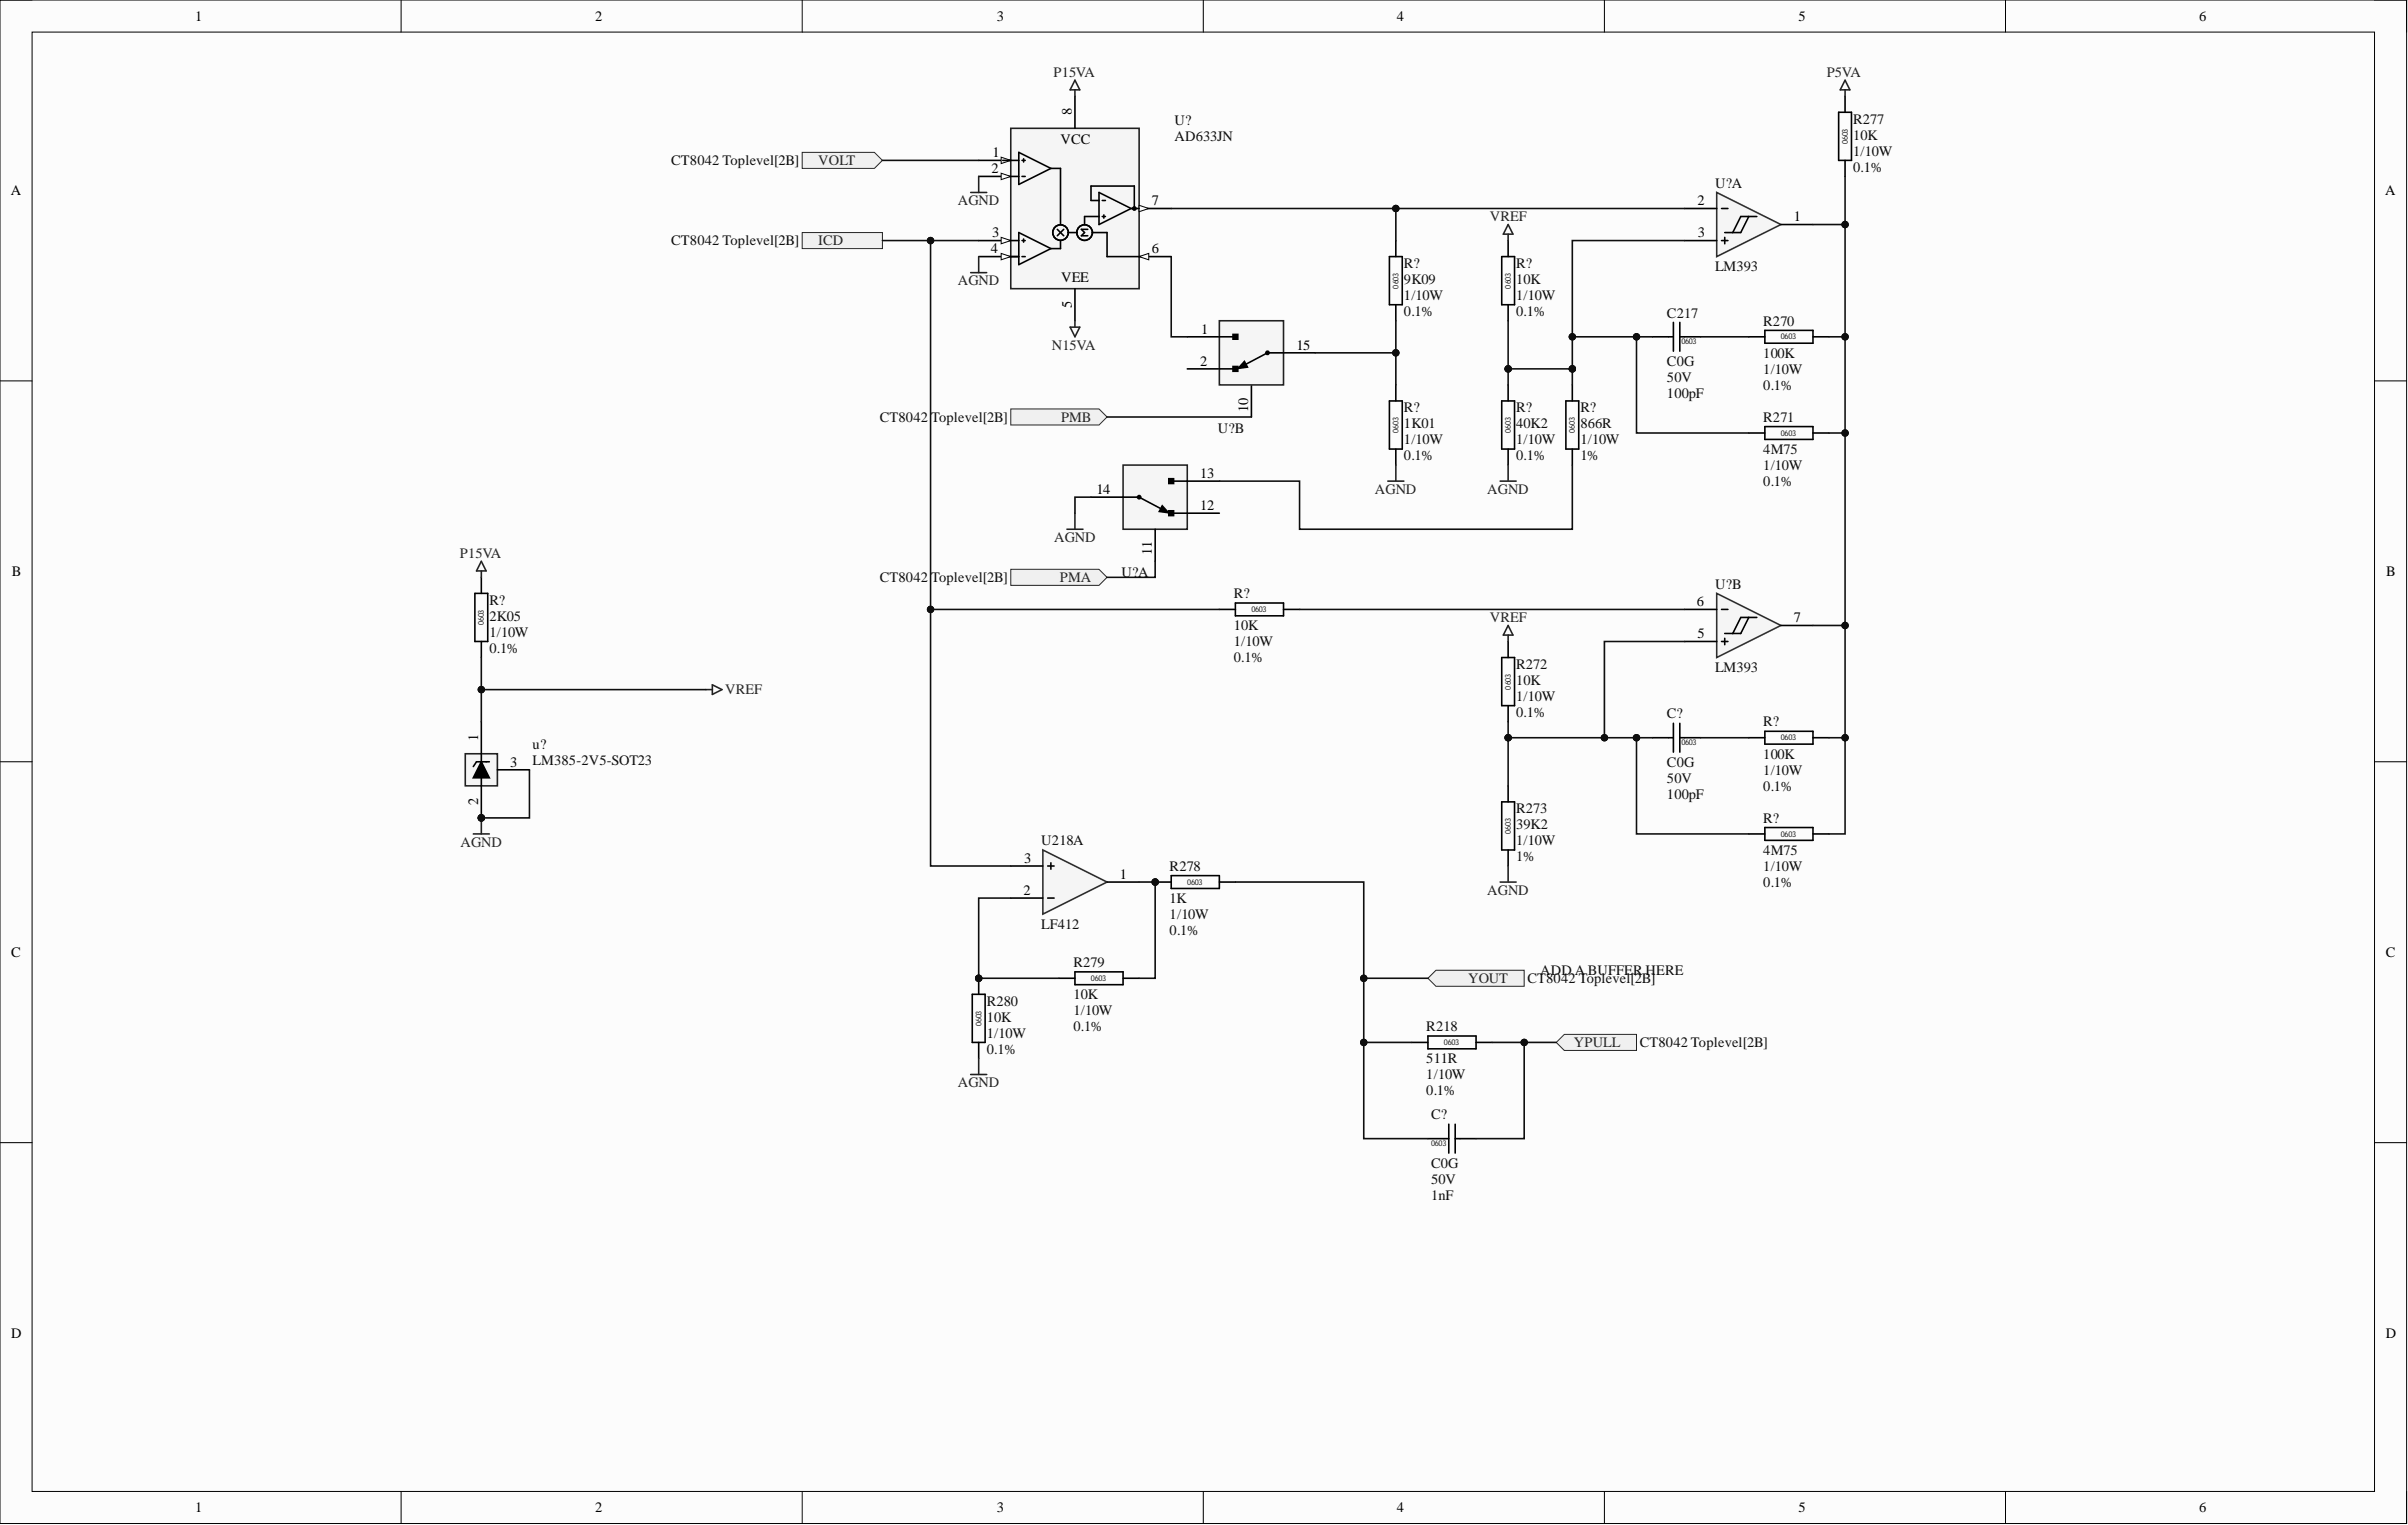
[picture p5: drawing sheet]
<svg xmlns="http://www.w3.org/2000/svg" width="381mm" height="241mm" viewBox="0 0 381 241" stroke-linecap="round" stroke-linejoin="round" font-family="sans-serif">
<defs><g id="words">
<g font-size="2.3">
<text x="30.9" y="3.3">1</text>
<text x="94.2" y="3.3">2</text>
<text x="157.7" y="3.3">3</text>
<text x="221" y="3.3">4</text>
<text x="284.6" y="3.3">5</text>
<text x="347.9" y="3.3">6</text>
<text x="167.8" y="22.8">VCC</text>
<text x="169.6" y="18.3" transform="rotate(-90 169.6 18.3)">8</text>
<text x="156.9" y="27.4">2</text>
<text x="157.1" y="24.9">1</text>
<text x="1.7" y="30.9">A</text>
<text x="182.3" y="32.5">7</text>
<text x="268.6" y="32.5">2</text>
<text x="283.8" y="35">1</text>
<text x="377.4" y="30.9">A</text>
<text x="156.8" y="40.1">4</text>
<text x="157" y="37.6">3</text>
<text x="182.3" y="40.1">6</text>
<text x="268.7" y="37.6">3</text>
<text x="167.9" y="44.7">VEE</text>
<text x="169.6" y="48.7" transform="rotate(-90 169.6 48.7)">5</text>
<text x="190.1" y="52.8">1</text>
<text x="189.9" y="57.9">2</text>
<text x="205.1" y="55.3">15</text>
<text x="197.5" y="65.1" transform="rotate(-90 197.5 65.1)">10</text>
<text x="189.9" y="75.6">13</text>
<text x="173.5" y="78.2">14</text>
<text x="189.9" y="80.7">12</text>
<text x="182.3" y="87.8" transform="rotate(-90 182.3 87.8)">11</text>
<text x="1.9" y="91.2">B</text>
<text x="268.5" y="95.9">6</text>
<text x="377.6" y="91.2">B</text>
<text x="268.6" y="101">5</text>
<text x="283.8" y="98.5">7</text>
<text x="75.6" y="117.2" transform="rotate(-90 75.6 117.2)">1</text>
<text x="80.7" y="121.3">3</text>
<text x="75.6" y="127.4" transform="rotate(-90 75.6 127.4)">2</text>
<text x="162" y="136.5">3</text>
<text x="162" y="141.6">2</text>
<text x="177.2" y="139.1">1</text>
<text x="1.8" y="151.4">C</text>
<text x="377.5" y="151.4">C</text>
<text x="1.8" y="211.7">D</text>
<text x="377.5" y="211.7">D</text>
<text x="30.9" y="239.3">1</text>
<text x="94.2" y="239.3">2</text>
<text x="157.7" y="239.3">3</text>
<text x="221" y="239.3">4</text>
<text x="284.6" y="239.3">5</text>
<text x="347.9" y="239.3">6</text>
</g>
<g font-size="2.3" fill="#262626">
<text x="166.7" y="12.2">P15VA</text>
<text x="289.1" y="12.2">P5VA</text>
<text x="129.5" y="26.1">VOLT</text>
<text x="151.6" y="32.5">AGND</text>
<text x="235.7" y="35">VREF</text>
<text x="129.5" y="38.8">ICD</text>
<text x="151.6" y="45.2">AGND</text>
<text x="166.4" y="55.3">N15VA</text>
<text x="167.9" y="66.7">PMB</text>
<text x="217.6" y="78.2">AGND</text>
<text x="235.3" y="78.2">AGND</text>
<text x="72.8" y="88.3">P15VA</text>
<text x="166.8" y="85.8">AGND</text>
<text x="167.7" y="92.1">PMA</text>
<text x="235.7" y="98.5">VREF</text>
<text x="114.7" y="109.9">VREF</text>
<text x="72.9" y="134">AGND</text>
<text x="235.3" y="141.6">AGND</text>
<text x="232.3" y="155.6">YOUT</text>
<text x="249" y="165.7">YPULL</text>
<text x="151.6" y="172">AGND</text>
</g>
<g font-size="2.3" fill="#0e0e0e">
<text x="185.8" y="19.8">U?</text>
<text x="185.8" y="22.3">AD633JN</text>
<text x="293.2" y="22.1">10K</text>
<text x="293.2" y="19.5">R277</text>
<text x="106.2" y="26.1">CT8042 Toplevel[2B]</text>
<text x="271.4" y="29.7">U?A</text>
<text x="293.2" y="24.6">1/10W</text>
<text x="293.2" y="27.2">0.1%</text>
<text x="106.2" y="38.8">CT8042 Toplevel[2B]</text>
<text x="222.1" y="47.5">1/10W</text>
<text x="222.1" y="44.9">9K09</text>
<text x="222.1" y="42.4">R?</text>
<text x="239.9" y="47.5">1/10W</text>
<text x="239.9" y="44.9">10K</text>
<text x="239.9" y="42.4">R?</text>
<text x="271.4" y="42.9">LM393</text>
<text x="222.1" y="50">0.1%</text>
<text x="239.9" y="50">0.1%</text>
<text x="263.8" y="50.2">C217</text>
<text x="279" y="51.5">R270</text>
<text x="263.8" y="57.9">C0G</text>
<text x="279" y="59.1">1/10W</text>
<text x="279" y="56.6">100K</text>
<text x="222.1" y="65.2">R?</text>
<text x="239.9" y="65.2">R?</text>
<text x="250" y="65.2">R?</text>
<text x="263.8" y="60.4">50V</text>
<text x="263.8" y="62.9">100pF</text>
<text x="279" y="61.7">0.1%</text>
<text x="139.2" y="66.7">CT8042</text>
<text x="147.3" y="66.7">Toplevel[2B]</text>
<text x="192.7" y="68.5">U?B</text>
<text x="222.1" y="70.3">1/10W</text>
<text x="222.1" y="67.8">1K01</text>
<text x="239.9" y="70.3">1/10W</text>
<text x="239.9" y="67.8">40K2</text>
<text x="250" y="70.3">1/10W</text>
<text x="250" y="67.8">866R</text>
<text x="279" y="71.8">4M75</text>
<text x="279" y="66.7">R271</text>
<text x="222.1" y="72.8">0.1%</text>
<text x="239.9" y="72.8">0.1%</text>
<text x="250" y="72.8">1%</text>
<text x="279" y="74.4">1/10W</text>
<text x="279" y="76.9">0.1%</text>
<text x="77.4" y="95.7">R?</text>
<text x="139.2" y="92.1">CT8042</text>
<text x="147.3" y="92.1">Toplevel[2B]</text>
<text x="177.4" y="91.4">U?A</text>
<text x="195.2" y="94.7">R?</text>
<text x="271.4" y="93.1">U?B</text>
<text x="77.4" y="100.7">1/10W</text>
<text x="77.4" y="98.2">2K05</text>
<text x="195.2" y="99.7">10K</text>
<text x="77.4" y="103.3">0.1%</text>
<text x="195.2" y="102.3">1/10W</text>
<text x="195.2" y="104.8">0.1%</text>
<text x="239.9" y="105.8">R272</text>
<text x="271.4" y="106.3">LM393</text>
<text x="239.9" y="110.9">1/10W</text>
<text x="239.9" y="113.4">0.1%</text>
<text x="239.9" y="108.4">10K</text>
<text x="263.8" y="113.7">C?</text>
<text x="84.3" y="118.5">u?</text>
<text x="279" y="115">R?</text>
<text x="84.3" y="121">LM385-2V5-SOT23</text>
<text x="263.8" y="121.3">C0G</text>
<text x="263.8" y="123.8">50V</text>
<text x="279" y="122.6">1/10W</text>
<text x="279" y="125.1">0.1%</text>
<text x="279" y="120">100K</text>
<text x="239.9" y="131.2">39K2</text>
<text x="239.9" y="128.7">R273</text>
<text x="263.8" y="126.4">100pF</text>
<text x="279" y="130.2">R?</text>
<text x="164.8" y="133.7">U218A</text>
<text x="185.1" y="137.8">R278</text>
<text x="239.9" y="133.7">1/10W</text>
<text x="239.9" y="136.3">1%</text>
<text x="279" y="137.8">1/10W</text>
<text x="279" y="135.3">4M75</text>
<text x="185.1" y="142.9">1K</text>
<text x="279" y="140.3">0.1%</text>
<text x="164.8" y="146.9">LF412</text>
<text x="185.1" y="145.4">1/10W</text>
<text x="185.1" y="147.9">0.1%</text>
<text x="169.8" y="153">R279</text>
<text x="241.7" y="155.6">CT8042 Toplevel[2B]</text>
<text x="243.7" y="154.3">ADD ABUFFER HERE</text>
<text x="156.1" y="161.6">10K</text>
<text x="156.1" y="159.1">R280</text>
<text x="169.8" y="160.6">1/10W</text>
<text x="169.8" y="158.1">10K</text>
<text x="156.1" y="164.2">1/10W</text>
<text x="156.1" y="166.7">0.1%</text>
<text x="169.8" y="163.2">0.1%</text>
<text x="225.7" y="163.2">R218</text>
<text x="259.4" y="165.7">CT8042 Toplevel[2B]</text>
<text x="225.7" y="170.8">1/10W</text>
<text x="225.7" y="173.3">0.1%</text>
<text x="225.7" y="168.2">511R</text>
<text x="226.4" y="177.1">C?</text>
<text x="226.4" y="184.7">C0G</text>
<text x="226.4" y="187.3">50V</text>
<text x="226.4" y="189.8">1nF</text>
</g>
<g font-size="1.3" fill="#0e0e0e">
<text x="292.4" y="22.8" transform="rotate(-90 292.4 22.8)">0603</text>
<text x="221.3" y="45.7" transform="rotate(-90 221.3 45.7)">0603</text>
<text x="239" y="45.7" transform="rotate(-90 239 45.7)">0603</text>
<text x="281.8" y="53.7">0603</text>
<text x="266" y="54.5">0603</text>
<text x="221.3" y="68.5" transform="rotate(-90 221.3 68.5)">0603</text>
<text x="239" y="68.5" transform="rotate(-90 239 68.5)">0603</text>
<text x="249.2" y="68.5" transform="rotate(-90 249.2 68.5)">0603</text>
<text x="281.8" y="68.9">0603</text>
<text x="76.6" y="99" transform="rotate(-90 76.6 99)">0603</text>
<text x="198" y="96.9">0603</text>
<text x="239" y="109.1" transform="rotate(-90 239 109.1)">0603</text>
<text x="266" y="117.9">0603</text>
<text x="281.8" y="117.2">0603</text>
<text x="239" y="132" transform="rotate(-90 239 132)">0603</text>
<text x="281.8" y="132.4">0603</text>
<text x="187.9" y="140">0603</text>
<text x="172.6" y="155.2">0603</text>
<text x="155.3" y="162.4" transform="rotate(-90 155.3 162.4)">0603</text>
<text x="228.5" y="165.4">0603</text>
<text x="226.4" y="181.4">0603</text>
</g>
</g></defs>
<path d="M0 0h380.8v241.1h-380.8z" fill-rule="evenodd" fill="#fcfcfc"/>
<path d="M0 0h380.8v241.1h-380.8z" fill="none" stroke="#000" stroke-width=".16"/>
<path d="M5.1 5.1h370.6v230.9h-370.6z" fill-rule="evenodd" fill="#fcfcfc"/>
<g fill="none" stroke="#000" stroke-width=".16">
<path d="M0 0h5.1M5.1 5.1h370.6v230.9h-370.6zM63.5 0v5.1M126.9 0v5.1M190.4 0v5.1M253.9 0v5.1M317.3 0v5.1M375.7 0h5.1v5.1M0 60.3h5.1M375.7 60.3h5.1M0 120.5h5.1M375.7 120.5h5.1"/>
<path d="M0 180.8h5.1M375.7 180.8h5.1M63.5 236v5.1M126.9 236v5.1M190.4 236v5.1M253.9 236v5.1M317.3 236v5.1M380.8 236v5.1"/>
</g>
<path d="M159.9 20.3h20.3v25.4h-20.3z" fill-rule="evenodd" fill="#f5f5f5"/>
<path d="M159.9 20.3h20.3v25.4h-20.3z" fill="none" stroke="#262626" stroke-width=".25"/>
<path d="M154.9 25.4h5" fill="none" stroke="#000" stroke-width=".25"/>
<path d="M158.4 24.9l1.5 .5-1.5 .5z" fill="#fbfbfb"/>
<path d="M158.4 24.9l1.5 .5-1.5 .5z" fill="none" stroke="#000" stroke-width=".16"/>
<path d="M154.9 27.9h5" fill="none" stroke="#000" stroke-width=".25"/>
<path d="M158.4 27.4l1.5 .5-1.5 .5z" fill="#fbfbfb"/>
<path d="M158.4 27.4l1.5 .5-1.5 .5z" fill="none" stroke="#000" stroke-width=".16"/>
<path d="M154.9 38.1h5" fill="none" stroke="#000" stroke-width=".25"/>
<path d="M158.4 37.6l1.5 .5-1.5 .5z" fill="#fbfbfb"/>
<path d="M158.4 37.6l1.5 .5-1.5 .5z" fill="none" stroke="#000" stroke-width=".16"/>
<path d="M154.9 40.6h5" fill="none" stroke="#000" stroke-width=".25"/>
<path d="M158.4 40.1l1.5 .5-1.5 .5z" fill="#fbfbfb"/>
<path d="M158.4 40.1l1.5 .5-1.5 .5z" fill="none" stroke="#000" stroke-width=".16"/>
<path d="M170.1 45.7v5.1M180.2 40.6h5.1" fill="none" stroke="#000" stroke-width=".25"/>
<path d="M180.2 40.6l1.6-.5v1z" fill="#fbfbfb"/>
<path d="M180.2 40.6l1.6-.5v1z" fill="none" stroke="#000" stroke-width=".16"/>
<path d="M180.2 33h5.1" fill="none" stroke="#000" stroke-width=".25"/>
<path d="M180.2 32.5l1.6 .5-1.6 .5z" fill="#fbfbfb"/>
<path d="M180.2 32.5l1.6 .5-1.6 .5z" fill="none" stroke="#000" stroke-width=".16"/>
<g fill="none" stroke="#000" stroke-width=".25">
<path d="M170.1 15.2v5.1M158.7 25.4h2.5M159.9 38.1h1.3M159.9 27.9h1.3M161.2 24.1l5.1 2.5-5.1 2.6zM161.2 36.8l5.1 2.5-5.1 2.6zM161.7 38.1h.5M161.7 27.9h.5M161.7 25.4h.5M162 25.1v.5M162 37.8v.5M166.3 26.6h1.5v8.9"/>
<path d="M167.3 36.3l1 1M167.8 38.1v1.2h-1.5M168.3 36.3l-1 1M169.1 36.8h1.2M172.1 36.3h-1l.5 .5-.5 .5h1M172.9 36.8h2.3v3.8h5M173.9 30.5l5.1 2.5-5.1 2.5zM173.9 31.7h-1.3v-2.3h6.9v3.6M173.9 34.3h-2.3v1.2M174.4 31.7h.5M174.4 34.3h.5M174.7 34v.5"/>
<path d="M179 33h1.2M159.9 40.6h1.3M161.7 40.6h.5"/>
<circle cx="167.8" cy="36.8" r="1.23"/>
<circle cx="171.6" cy="36.8" r="1.23"/>
<circle cx="179.5" cy="33" r=".26"/>
</g>
<circle cx="179.5" cy="33" r=".26" fill="#000"/>
<path d="M126.9 24.1h11.5l1.2 1.3-1.2 1.2h-11.5z" fill-rule="evenodd" fill="#f0f0f0"/>
<path d="M126.9 24.1h11.5l1.2 1.3-1.2 1.2h-11.5z" fill="none" stroke="#262626" stroke-width=".16"/>
<path d="M170.1 12.7l.7 1.5h-1.5zM170.1 14.2v1M153.6 30.5h2.5M154.9 27.9v2.6M153.6 43.1h2.5M154.9 40.6v2.5M169.3 51.8h1.5l-.7 1.5zM170.1 50.8v1" fill="none" stroke="#262626" stroke-width=".25"/>
<path d="M271.6 30.5l10.2 5-10.2 5.1z" fill-rule="evenodd" fill="#f5f5f5"/>
<path d="M271.6 30.5l10.2 5-10.2 5.1z" fill="none" stroke="#2e2e2e" stroke-width=".25"/>
<path d="M266.5 33h5.1M266.5 38.1h5.1M272.4 33h1M272.4 38.1h1M272.9 37.6v1M276.7 34.3l-1.3 2.5h-2.5M278 34.3h-2.6l-1.2 2.5M281.8 35.5h5.1" fill="none" stroke="#000" stroke-width=".25"/>
<path d="M271.6 93.9l10.2 5.1-10.2 5z" fill-rule="evenodd" fill="#f5f5f5"/>
<path d="M271.6 93.9l10.2 5.1-10.2 5z" fill="none" stroke="#2e2e2e" stroke-width=".25"/>
<path d="M266.5 96.4h5.1M272.4 96.4h1M276.7 97.7l-1.3 2.5h-2.5M278 97.7h-2.6l-1.2 2.5M281.8 99h5.1M266.5 101.5h5.1M272.4 101.5h1M272.9 101v1" fill="none" stroke="#000" stroke-width=".25"/>
<path d="M165 134.5l10.2 5.1-10.2 5z" fill-rule="evenodd" fill="#f5f5f5"/>
<path d="M165 134.5l10.2 5.1-10.2 5z" fill="none" stroke="#2e2e2e" stroke-width=".25"/>
<path d="M159.9 137h5.1M165.8 137h1M166.3 136.5v1M175.2 139.6h5M159.9 142.1h5.1M165.8 142.1h1" fill="none" stroke="#000" stroke-width=".25"/>
<path d="M177.7 73.6h10.2v10.1h-10.2z" fill-rule="evenodd" fill="#f5f5f5"/>
<path d="M177.7 73.6h10.2v10.1h-10.2z" fill="none" stroke="#262626" stroke-width=".25"/>
<g fill="none" stroke="#000" stroke-width=".25">
<path d="M172.6 78.7h7.6l4.4 2.2M184.9 75.7h.8v.8h-.8zM185.3 76.1h7.6M182.8 83.7v5.1M183.9 80l1 1.1-1.5-.2zM184.9 80.8h.8v.8h-.8zM185.3 81.2h7.6"/>
<circle cx="180.2" cy="78.7" r=".26"/>
</g>
<g fill="#000">
<path d="M183.9 80l1 1.1-1.5-.2z"/>
<path d="M184.9 75.7h.8v.8h-.8z" fill-rule="evenodd"/>
<path d="M184.9 80.8h.8v.8h-.8z" fill-rule="evenodd"/>
</g>
<circle cx="180.2" cy="78.7" r=".26" fill="#000"/>
<path d="M126.9 36.8h12.7v2.5h-12.7z" fill-rule="evenodd" fill="#f0f0f0"/>
<path d="M126.9 36.8h12.7v2.5h-12.7z" fill="none" stroke="#262626" stroke-width=".16"/>
<g fill="none" stroke="#000" stroke-width=".25">
<path d="M290.9 17.8h2v7.6h-2zM291.9 15.2v2.6M220.9 38.1v2.5M238.6 38.1v2.5M291.9 25.4v2.5M219.8 40.6h2.1v7.6h-2.1zM220.9 48.2v2.6M237.6 40.6h2v7.6h-2zM238.6 48.2v2.6M261.5 53.3h3.3M264.8 51v4.6M265.8 53.3h3.3"/>
<path d="M265.8 51v4.6M276.7 53.3h2.5M279.2 52.3h7.7v2h-7.7zM286.9 53.3h2.5M219.8 63.4h2.1v7.7h-2.1zM220.9 60.9v2.5M220.9 71.1v2.5M237.6 63.4h2v7.7h-2zM238.6 60.9v2.5M238.6 71.1v2.5M247.8 63.4h2v7.7h-2zM248.8 60.9v2.5"/>
<path d="M248.8 71.1v2.5M276.7 68.5h2.5M279.2 67.5h7.7v2h-7.7zM286.9 68.5h2.5M192.9 96.4h2.6M195.5 95.4h7.6v2h-7.6zM203.1 96.4h2.5M237.6 104h2v7.7h-2zM238.6 101.5v2.5M238.6 111.7v2.5M261.5 116.7h3.3M264.8 114.4v4.6"/>
<path d="M265.8 114.4v4.6M265.8 116.7h3.3M276.7 116.7h2.5M279.2 115.7h7.7v2h-7.7zM286.9 116.7h2.5M237.6 126.9h2v7.6h-2zM238.6 124.3v2.6M238.6 134.5v2.5M276.7 132h2.5M279.2 130.9h7.7v2.1h-7.7zM286.9 132h2.5M167.5 154.8h2.6"/>
<path d="M170.1 153.8h7.6v2h-7.6zM177.7 154.8h2.5"/>
</g>
<path d="M291.9 12.7l.8 1.5h-1.5zM291.9 14.2v1M238.6 37.1v1M238.6 35.5l.8 1.6h-1.5zM219.6 76.1h2.5M220.9 73.6v2.5M237.4 76.1h2.5M238.6 73.6v2.5M238.6 99l.8 1.5h-1.5zM238.6 100.5v1M237.4 139.6h2.5M238.6 137v2.6" fill="none" stroke="#262626" stroke-width=".25"/>
<circle cx="154.9" cy="154.8" r=".51" fill="#0e0e0e"/>
<circle cx="154.9" cy="154.8" r=".51" fill="none" stroke="#0e0e0e" stroke-width=".16"/>
<path d="M154.9 154.8v2.5" fill="none" stroke="#000" stroke-width=".25"/>
<circle cx="154.9" cy="154.8" r=".51" fill="#0e0e0e"/>
<circle cx="154.9" cy="154.8" r=".51" fill="none" stroke="#0e0e0e" stroke-width=".16"/>
<path d="M153.8 157.3h2.1v7.6h-2.1zM154.9 164.9v2.6" fill="none" stroke="#000" stroke-width=".25"/>
<path d="M153.6 170h2.5M154.9 167.5v2.5" fill="none" stroke="#262626" stroke-width=".25"/>
<circle cx="182.8" cy="139.6" r=".51" fill="#0e0e0e"/>
<circle cx="182.8" cy="139.6" r=".51" fill="none" stroke="#0e0e0e" stroke-width=".16"/>
<path d="M182.8 139.6h2.5" fill="none" stroke="#000" stroke-width=".25"/>
<circle cx="182.8" cy="139.6" r=".51" fill="#0e0e0e"/>
<circle cx="182.8" cy="139.6" r=".51" fill="none" stroke="#0e0e0e" stroke-width=".16"/>
<path d="M185.3 138.6h7.6v2h-7.6zM192.9 139.6h2.6" fill="none" stroke="#000" stroke-width=".25"/>
<path d="M225.9 154.8l1.3-1.3h14v2.6h-14z" fill-rule="evenodd" fill="#f0f0f0"/>
<path d="M225.9 154.8l1.3-1.3h14v2.6h-14z" fill="none" stroke="#262626" stroke-width=".16"/>
<path d="M223.4 164.9h2.5M225.9 163.9h7.6v2.1h-7.6zM229.2 177.9v4.6M230.2 177.9v4.6M233.5 164.9h2.6M225.9 180.2h3.3M230.2 180.2h3.3" fill="none" stroke="#000" stroke-width=".25"/>
<path d="M246.2 164.9l1.3-1.2h11.4v2.5h-11.4z" fill-rule="evenodd" fill="#f0f0f0"/>
<path d="M246.2 164.9l1.3-1.2h11.4v2.5h-11.4z" fill="none" stroke="#262626" stroke-width=".16"/>
<path d="M187.9 53.3h5M187.9 58.4h5M203.1 55.8h5.1M198 60.9v5.1" fill="none" stroke="#000" stroke-width=".25"/>
<path d="M192.9 50.8h10.2v10.1h-10.2z" fill-rule="evenodd" fill="#f5f5f5"/>
<path d="M192.9 50.8h10.2v10.1h-10.2z" fill="none" stroke="#262626" stroke-width=".25"/>
<g fill="none" stroke="#000" stroke-width=".25">
<path d="M192.9 58.4h2.6M192.9 53.3h2.6M195.1 58h.7v.7h-.7zM195.1 52.9h.7v.8h-.7zM196.9 57.2l.5 .9-1.5 .2zM203.1 55.8h-2.6l-4.3 2.3"/>
<circle cx="200.5" cy="55.8" r=".26"/>
</g>
<g fill="#000">
<path d="M196.9 57.2l.5 .9-1.5 .2z"/>
<path d="M195.1 58h.7v.7h-.7z" fill-rule="evenodd"/>
<path d="M195.1 52.9h.7v.8h-.7z" fill-rule="evenodd"/>
</g>
<circle cx="200.5" cy="55.8" r=".26" fill="#000"/>
<path d="M139.6 38.1h15.3M139.6 25.4h15.3" fill="none" stroke="#0e0e0e" stroke-width=".25"/>
<circle cx="147.2" cy="38.1" r=".51" fill="#0e0e0e"/>
<circle cx="147.2" cy="38.1" r=".51" fill="none" stroke="#0e0e0e" stroke-width=".16"/>
<path d="M185.3 33h35.6v5.1" fill="none" stroke="#0e0e0e" stroke-width=".25"/>
<circle cx="220.9" cy="33" r=".51" fill="#0e0e0e"/>
<circle cx="220.9" cy="33" r=".51" fill="none" stroke="#0e0e0e" stroke-width=".16"/>
<path d="M220.9 33h45.6" fill="none" stroke="#0e0e0e" stroke-width=".25"/>
<circle cx="220.9" cy="33" r=".51" fill="#0e0e0e"/>
<circle cx="220.9" cy="33" r=".51" fill="none" stroke="#0e0e0e" stroke-width=".16"/>
<path d="M220.9 50.8v10.1" fill="none" stroke="#0e0e0e" stroke-width=".25"/>
<circle cx="220.9" cy="55.8" r=".51" fill="#0e0e0e"/>
<circle cx="220.9" cy="55.8" r=".51" fill="none" stroke="#0e0e0e" stroke-width=".16"/>
<path d="M238.6 50.8v7.6" fill="none" stroke="#0e0e0e" stroke-width=".25"/>
<circle cx="238.6" cy="58.4" r=".51" fill="#0e0e0e"/>
<circle cx="238.6" cy="58.4" r=".51" fill="none" stroke="#0e0e0e" stroke-width=".16"/>
<path d="M238.6 58.4h10.2" fill="none" stroke="#0e0e0e" stroke-width=".25"/>
<circle cx="238.6" cy="58.4" r=".51" fill="#0e0e0e"/>
<circle cx="238.6" cy="58.4" r=".51" fill="none" stroke="#0e0e0e" stroke-width=".16"/>
<circle cx="248.8" cy="58.4" r=".51" fill="#0e0e0e"/>
<circle cx="248.8" cy="58.4" r=".51" fill="none" stroke="#0e0e0e" stroke-width=".16"/>
<path d="M266.5 38.1h-17.7v15.2" fill="none" stroke="#0e0e0e" stroke-width=".25"/>
<circle cx="248.8" cy="53.3" r=".51" fill="#0e0e0e"/>
<circle cx="248.8" cy="53.3" r=".51" fill="none" stroke="#0e0e0e" stroke-width=".16"/>
<path d="M258.9 53.3v15.2h17.8" fill="none" stroke="#0e0e0e" stroke-width=".25"/>
<circle cx="258.9" cy="53.3" r=".51" fill="#0e0e0e"/>
<circle cx="258.9" cy="53.3" r=".51" fill="none" stroke="#0e0e0e" stroke-width=".16"/>
<path d="M286.9 35.5h5v33h-2.5" fill="none" stroke="#0e0e0e" stroke-width=".25"/>
<circle cx="291.9" cy="68.5" r=".51" fill="#0e0e0e"/>
<circle cx="291.9" cy="68.5" r=".51" fill="none" stroke="#0e0e0e" stroke-width=".16"/>
<circle cx="291.9" cy="53.3" r=".51" fill="#0e0e0e"/>
<circle cx="291.9" cy="53.3" r=".51" fill="none" stroke="#0e0e0e" stroke-width=".16"/>
<circle cx="291.9" cy="35.5" r=".51" fill="#0e0e0e"/>
<circle cx="291.9" cy="35.5" r=".51" fill="none" stroke="#0e0e0e" stroke-width=".16"/>
<path d="M291.9 27.9v7.6" fill="none" stroke="#0e0e0e" stroke-width=".25"/>
<circle cx="291.9" cy="35.5" r=".51" fill="#0e0e0e"/>
<circle cx="291.9" cy="35.5" r=".51" fill="none" stroke="#0e0e0e" stroke-width=".16"/>
<path d="M261.5 53.3h-12.7v5.1M269.1 53.3h7.6" fill="none" stroke="#0e0e0e" stroke-width=".25"/>
<circle cx="248.8" cy="58.4" r=".51" fill="#0e0e0e"/>
<circle cx="248.8" cy="58.4" r=".51" fill="none" stroke="#0e0e0e" stroke-width=".16"/>
<circle cx="248.8" cy="53.3" r=".51" fill="#0e0e0e"/>
<circle cx="248.8" cy="53.3" r=".51" fill="none" stroke="#0e0e0e" stroke-width=".16"/>
<circle cx="258.9" cy="53.3" r=".51" fill="#0e0e0e"/>
<circle cx="258.9" cy="53.3" r=".51" fill="none" stroke="#0e0e0e" stroke-width=".16"/>
<path d="M289.4 53.3h2.5" fill="none" stroke="#0e0e0e" stroke-width=".25"/>
<circle cx="291.9" cy="53.3" r=".51" fill="#0e0e0e"/>
<circle cx="291.9" cy="53.3" r=".51" fill="none" stroke="#0e0e0e" stroke-width=".16"/>
<path d="M238.6 58.4v2.5" fill="none" stroke="#0e0e0e" stroke-width=".25"/>
<circle cx="238.6" cy="58.4" r=".51" fill="#0e0e0e"/>
<circle cx="238.6" cy="58.4" r=".51" fill="none" stroke="#0e0e0e" stroke-width=".16"/>
<path d="M248.8 58.4v2.5" fill="none" stroke="#0e0e0e" stroke-width=".25"/>
<circle cx="248.8" cy="58.4" r=".51" fill="#0e0e0e"/>
<circle cx="248.8" cy="58.4" r=".51" fill="none" stroke="#0e0e0e" stroke-width=".16"/>
<path d="M147.2 38.1v58.3h45.7" fill="none" stroke="#0e0e0e" stroke-width=".25"/>
<circle cx="147.2" cy="38.1" r=".51" fill="#0e0e0e"/>
<circle cx="147.2" cy="38.1" r=".51" fill="none" stroke="#0e0e0e" stroke-width=".16"/>
<circle cx="147.2" cy="96.4" r=".51" fill="#0e0e0e"/>
<circle cx="147.2" cy="96.4" r=".51" fill="none" stroke="#0e0e0e" stroke-width=".16"/>
<path d="M238.6 114.2v2.5" fill="none" stroke="#0e0e0e" stroke-width=".25"/>
<circle cx="238.6" cy="116.7" r=".51" fill="#0e0e0e"/>
<circle cx="238.6" cy="116.7" r=".51" fill="none" stroke="#0e0e0e" stroke-width=".16"/>
<path d="M266.5 101.5h-12.6v15.2" fill="none" stroke="#0e0e0e" stroke-width=".25"/>
<circle cx="253.9" cy="116.7" r=".51" fill="#0e0e0e"/>
<circle cx="253.9" cy="116.7" r=".51" fill="none" stroke="#0e0e0e" stroke-width=".16"/>
<path d="M258.9 116.7v15.3h17.8" fill="none" stroke="#0e0e0e" stroke-width=".25"/>
<circle cx="258.9" cy="116.7" r=".51" fill="#0e0e0e"/>
<circle cx="258.9" cy="116.7" r=".51" fill="none" stroke="#0e0e0e" stroke-width=".16"/>
<path d="M286.9 99h5v33h-2.5" fill="none" stroke="#0e0e0e" stroke-width=".25"/>
<circle cx="291.9" cy="116.7" r=".51" fill="#0e0e0e"/>
<circle cx="291.9" cy="116.7" r=".51" fill="none" stroke="#0e0e0e" stroke-width=".16"/>
<circle cx="291.9" cy="99" r=".51" fill="#0e0e0e"/>
<circle cx="291.9" cy="99" r=".51" fill="none" stroke="#0e0e0e" stroke-width=".16"/>
<path d="M269.1 116.7h7.6M289.4 116.7h2.5" fill="none" stroke="#0e0e0e" stroke-width=".25"/>
<circle cx="291.9" cy="116.7" r=".51" fill="#0e0e0e"/>
<circle cx="291.9" cy="116.7" r=".51" fill="none" stroke="#0e0e0e" stroke-width=".16"/>
<path d="M238.6 116.7v7.6" fill="none" stroke="#0e0e0e" stroke-width=".25"/>
<circle cx="238.6" cy="116.7" r=".51" fill="#0e0e0e"/>
<circle cx="238.6" cy="116.7" r=".51" fill="none" stroke="#0e0e0e" stroke-width=".16"/>
<path d="M238.6 116.7h22.9" fill="none" stroke="#0e0e0e" stroke-width=".25"/>
<circle cx="238.6" cy="116.7" r=".51" fill="#0e0e0e"/>
<circle cx="238.6" cy="116.7" r=".51" fill="none" stroke="#0e0e0e" stroke-width=".16"/>
<circle cx="253.9" cy="116.7" r=".51" fill="#0e0e0e"/>
<circle cx="253.9" cy="116.7" r=".51" fill="none" stroke="#0e0e0e" stroke-width=".16"/>
<circle cx="258.9" cy="116.7" r=".51" fill="#0e0e0e"/>
<circle cx="258.9" cy="116.7" r=".51" fill="none" stroke="#0e0e0e" stroke-width=".16"/>
<path d="M291.9 68.5v30.5" fill="none" stroke="#0e0e0e" stroke-width=".25"/>
<circle cx="291.9" cy="99" r=".51" fill="#0e0e0e"/>
<circle cx="291.9" cy="99" r=".51" fill="none" stroke="#0e0e0e" stroke-width=".16"/>
<circle cx="291.9" cy="68.5" r=".51" fill="#0e0e0e"/>
<circle cx="291.9" cy="68.5" r=".51" fill="none" stroke="#0e0e0e" stroke-width=".16"/>
<path d="M147.2 96.4v40.6h12.7" fill="none" stroke="#0e0e0e" stroke-width=".25"/>
<circle cx="147.2" cy="96.4" r=".51" fill="#0e0e0e"/>
<circle cx="147.2" cy="96.4" r=".51" fill="none" stroke="#0e0e0e" stroke-width=".16"/>
<path d="M159.9 142.1h-5v12.7h12.6" fill="none" stroke="#0e0e0e" stroke-width=".25"/>
<circle cx="154.9" cy="154.8" r=".51" fill="#0e0e0e"/>
<circle cx="154.9" cy="154.8" r=".51" fill="none" stroke="#0e0e0e" stroke-width=".16"/>
<path d="M180.2 139.6h2.6v15.2h-2.6" fill="none" stroke="#0e0e0e" stroke-width=".25"/>
<circle cx="182.8" cy="139.6" r=".51" fill="#0e0e0e"/>
<circle cx="182.8" cy="139.6" r=".51" fill="none" stroke="#0e0e0e" stroke-width=".16"/>
<path d="M195.5 139.6h20.3v25.3h7.6" fill="none" stroke="#0e0e0e" stroke-width=".25"/>
<circle cx="215.8" cy="154.8" r=".51" fill="#0e0e0e"/>
<circle cx="215.8" cy="154.8" r=".51" fill="none" stroke="#0e0e0e" stroke-width=".16"/>
<circle cx="215.8" cy="164.9" r=".51" fill="#0e0e0e"/>
<circle cx="215.8" cy="164.9" r=".51" fill="none" stroke="#0e0e0e" stroke-width=".16"/>
<path d="M215.8 154.8h10.1" fill="none" stroke="#0e0e0e" stroke-width=".25"/>
<circle cx="215.8" cy="154.8" r=".51" fill="#0e0e0e"/>
<circle cx="215.8" cy="154.8" r=".51" fill="none" stroke="#0e0e0e" stroke-width=".16"/>
<path d="M215.8 164.9v15.3h10.1" fill="none" stroke="#0e0e0e" stroke-width=".25"/>
<circle cx="215.8" cy="164.9" r=".51" fill="#0e0e0e"/>
<circle cx="215.8" cy="164.9" r=".51" fill="none" stroke="#0e0e0e" stroke-width=".16"/>
<path d="M236.1 164.9h5.1v15.3h-7.7" fill="none" stroke="#0e0e0e" stroke-width=".25"/>
<circle cx="241.2" cy="164.9" r=".51" fill="#0e0e0e"/>
<circle cx="241.2" cy="164.9" r=".51" fill="none" stroke="#0e0e0e" stroke-width=".16"/>
<path d="M241.2 164.9h5" fill="none" stroke="#0e0e0e" stroke-width=".25"/>
<circle cx="241.2" cy="164.9" r=".51" fill="#0e0e0e"/>
<circle cx="241.2" cy="164.9" r=".51" fill="none" stroke="#0e0e0e" stroke-width=".16"/>
<path d="M185.3 40.6v12.7h2.6M208.2 55.8h12.7" fill="none" stroke="#0e0e0e" stroke-width=".25"/>
<circle cx="220.9" cy="55.8" r=".51" fill="#0e0e0e"/>
<circle cx="220.9" cy="55.8" r=".51" fill="none" stroke="#0e0e0e" stroke-width=".16"/>
<path d="M172.6 78.7h-2.5v2.5M248.8 73.6v10.1h-43.2v-7.6h-12.7M205.6 96.4h60.9" fill="none" stroke="#0e0e0e" stroke-width=".25"/>
<path d="M168.8 83.7h2.6M170.1 81.2v2.5" fill="none" stroke="#262626" stroke-width=".25"/>
<path d="M159.9 90.1h14l1.3 1.3-1.3 1.2h-14z" fill-rule="evenodd" fill="#f0f0f0"/>
<path d="M159.9 90.1h14l1.3 1.3-1.3 1.2h-14z" fill="none" stroke="#262626" stroke-width=".16"/>
<path d="M159.9 64.7h14l1.3 1.3-1.3 1.2h-14z" fill-rule="evenodd" fill="#f0f0f0"/>
<path d="M159.9 64.7h14l1.3 1.3-1.3 1.2h-14z" fill="none" stroke="#262626" stroke-width=".16"/>
<path d="M175.2 66h22.8M182.8 88.8v2.6h-7.6" fill="none" stroke="#0e0e0e" stroke-width=".25"/>
<circle cx="76.2" cy="129.4" r=".51" fill="#0e0e0e"/>
<circle cx="76.2" cy="129.4" r=".51" fill="none" stroke="#0e0e0e" stroke-width=".16"/>
<path d="M73.6 119.3h5.1v5h-5.1z" fill-rule="evenodd" fill="#f5f5f5"/>
<path d="M73.6 119.3h5.1v5h-5.1z" fill="none" stroke="#262626" stroke-width=".25"/>
<path d="M76.2 114.2v5.1M76.2 124.3v5.1" fill="none" stroke="#000" stroke-width=".25"/>
<circle cx="76.2" cy="129.4" r=".51" fill="#0e0e0e"/>
<circle cx="76.2" cy="129.4" r=".51" fill="none" stroke="#0e0e0e" stroke-width=".16"/>
<path d="M76.2 120.5l1.2 2.6h-2.5z" fill="#000"/>
<path d="M75.1 93.9h2.1v7.6h-2.1zM76.2 91.4v2.5M76.2 101.5v2.5M76.2 119.3v5M76.2 120.5l1.2 2.6h-2.5zM77.4 120.5h-2l-.5 .8M78.7 121.8h5.1" fill="none" stroke="#000" stroke-width=".25"/>
<path d="M76.2 88.8l.7 1.5h-1.5zM76.2 90.3v1.1M111.7 109.1h1M112.7 108.4l1.5 .7-1.5 .8zM74.9 132h2.5M76.2 129.4v2.6" fill="none" stroke="#262626" stroke-width=".25"/>
<circle cx="76.2" cy="129.4" r=".51" fill="#0e0e0e"/>
<circle cx="76.2" cy="129.4" r=".51" fill="none" stroke="#0e0e0e" stroke-width=".16"/>
<path d="M111.7 109.1h-35.5v5.1" fill="none" stroke="#0e0e0e" stroke-width=".25"/>
<circle cx="76.2" cy="109.1" r=".51" fill="#0e0e0e"/>
<circle cx="76.2" cy="109.1" r=".51" fill="none" stroke="#0e0e0e" stroke-width=".16"/>
<path d="M76.2 104v5.1" fill="none" stroke="#0e0e0e" stroke-width=".25"/>
<circle cx="76.2" cy="109.1" r=".51" fill="#0e0e0e"/>
<circle cx="76.2" cy="109.1" r=".51" fill="none" stroke="#0e0e0e" stroke-width=".16"/>
<path d="M83.8 121.8v7.6h-7.6" fill="none" stroke="#0e0e0e" stroke-width=".25"/>
<circle cx="76.2" cy="129.4" r=".51" fill="#0e0e0e"/>
<circle cx="76.2" cy="129.4" r=".51" fill="none" stroke="#0e0e0e" stroke-width=".16"/>
<use href="#words"/>
</svg>
